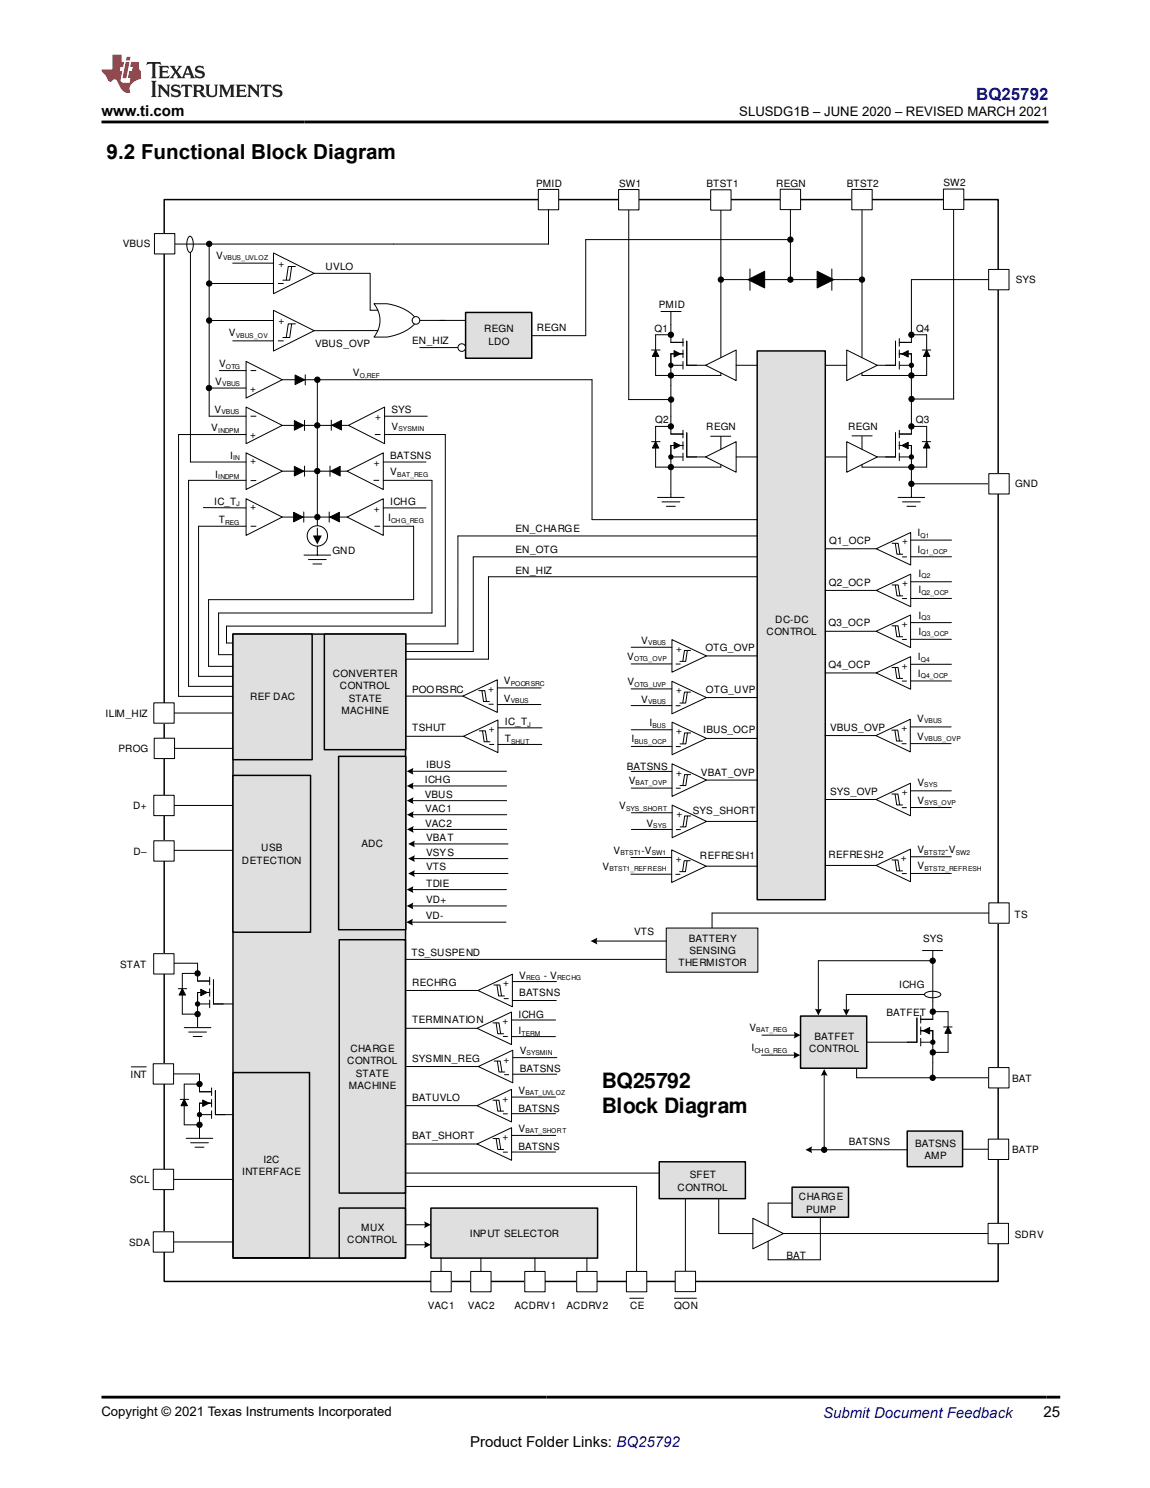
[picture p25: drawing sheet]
<svg xmlns="http://www.w3.org/2000/svg" width="216mm" height="279mm" viewBox="0 0 216 279" stroke-linecap="round" stroke-linejoin="round" font-family="sans-serif">
<defs><g id="words">
<g font-size="4">
<text x="113" y="204.2">BQ25792</text>
<text x="113" y="208.9">Block Diagram</text>
</g>
<text font-size="3.9" x="20" y="29.9">9.2 Functional Block Diagram</text>
<text font-size="3.2" fill="#00f" x="183.3" y="18.7">BQ25792</text>
<g font-size="2.8">
<text x="19" y="21.8">www.ti.com</text>
<text x="195.9" y="266.1">25</text>
<text x="88.3" y="271.7">Product Folder Links: BQ25792</text>
</g>
<text font-size="2.8" fill="#00f" x="154.5" y="266.2">Submit Document Feedback</text>
<g font-size="2.5">
<text x="138.8" y="21.9">SLUSDG1B – JUNE 2020 – REVISED MARCH 2021</text>
<text x="19" y="265.9">Copyright © 2021 Texas Instruments Incorporated</text>
</g>
<g font-size="1.9">
<text x="100.6" y="35.2">PMID</text>
<text x="116.3" y="35.2">SW1</text>
<text x="132.7" y="35.2">BTST1</text>
<text x="145.7" y="35.2">REGN</text>
<text x="159" y="35.1">BTST2</text>
<text x="177.1" y="35">SW2</text>
<text x="23" y="46.4">VBUS</text>
<text x="40.6" y="48.6">V</text>
<text x="52.3" y="50.1">+</text>
<text x="61.1" y="50.7">UVLO</text>
<text x="190.7" y="53.1">SYS</text>
<text x="123.7" y="57.8">PMID</text>
<text x="43" y="63.2">V</text>
<text x="52.3" y="60.8">+</text>
<text x="59.2" y="65.1">VBUS_OVP</text>
<text x="77.4" y="64.5">EN_HIZ</text>
<text x="90.9" y="62.4">REGN</text>
<text x="91.7" y="64.8">LDO</text>
<text x="100.8" y="62.2">REGN</text>
<text x="122.9" y="62.3">Q1</text>
<text x="172" y="62.3">Q4</text>
<text x="41.1" y="69">V</text>
<text x="66.3" y="70.6">V</text>
<text x="40.3" y="77.5">V</text>
<text x="40.4" y="72.3">V</text>
<text x="47" y="73.6">+</text>
<text x="73.5" y="77.5">SYS</text>
<text x="39.7" y="81">V</text>
<text x="47" y="82.2">+</text>
<text x="70.4" y="78.8">+</text>
<text x="73.5" y="80.7">V</text>
<text x="123" y="79.5">Q2</text>
<text x="132.6" y="80.7">REGN</text>
<text x="159.2" y="80.7">REGN</text>
<text x="171.9" y="79.5">Q3</text>
<text x="40.4" y="89.7">I</text>
<text x="43.2" y="86.1">I</text>
<text x="48.1" y="86.3" transform="rotate(-180 48.1 86.3)">+</text>
<text x="70.2" y="87.4">+</text>
<text x="73.3" y="86.1">BATSNS</text>
<text x="73.3" y="89.3">V</text>
<text x="40.2" y="94.7">IC_T</text>
<text x="48.1" y="94.9" transform="rotate(-180 48.1 94.9)">+</text>
<text x="73.3" y="94.7">ICHG</text>
<text x="190.6" y="91.5">GND</text>
<text x="41.1" y="98.3">T</text>
<text x="70.2" y="96.1">+</text>
<text x="72.9" y="97.9">I</text>
<text x="96.8" y="99.9">EN_CHARGE</text>
<text x="172.3" y="100.7">I</text>
<text x="62.4" y="104">GND</text>
<text x="96.8" y="103.8">EN_OTG</text>
<text x="96.8" y="107.7">EN_HIZ</text>
<text x="155.7" y="102.2">Q1_OCP</text>
<text x="169.3" y="102.2">+</text>
<text x="172.3" y="103.8">I</text>
<text x="155.6" y="110">Q2_OCP</text>
<text x="169.4" y="110">+</text>
<text x="172.4" y="111.4">I</text>
<text x="172.4" y="108.4">I</text>
<text x="143.9" y="119.3">CONTROL</text>
<text x="145.6" y="116.9">DC-DC</text>
<text x="155.5" y="117.6">Q3_OCP</text>
<text x="169.3" y="117.7">+</text>
<text x="172.4" y="119.2">I</text>
<text x="172.5" y="116.2">I</text>
<text x="117.7" y="123.9">V</text>
<text x="120.4" y="120.8">V</text>
<text x="126.9" y="122.4">+</text>
<text x="132.4" y="122.2">OTG_OVP</text>
<text x="155.6" y="125.5">Q4_OCP</text>
<text x="169.3" y="125.6">+</text>
<text x="172.3" y="124">I</text>
<text x="46.9" y="131.5">REF DAC</text>
<text x="62.5" y="127.1">CONVERTER</text>
<text x="63.8" y="129.4">CONTROL</text>
<text x="65.5" y="131.8">STATE</text>
<text x="77.4" y="130.1">POORSRC</text>
<text x="91.7" y="129.9">+</text>
<text x="94.6" y="128.5">V</text>
<text x="94.6" y="131.7">V</text>
<text x="117.8" y="128.6">V</text>
<text x="120.4" y="132">V</text>
<text x="126.9" y="130.2">+</text>
<text x="132.5" y="130.1">OTG_UVP</text>
<text x="172.3" y="127.1">I</text>
<text x="19.8" y="134.6">ILIM_HIZ</text>
<text x="64.1" y="134.1">MACHINE</text>
<text x="77.4" y="137.3">TSHUT</text>
<text x="91.8" y="137.5">+</text>
<text x="94.8" y="136.2">IC_T</text>
<text x="122" y="136.3">I</text>
<text x="127" y="137.9">+</text>
<text x="132" y="137.7">IBUS_OCP</text>
<text x="155.8" y="137.2">VBUS_OVP</text>
<text x="169.3" y="137.3">+</text>
<text x="172.2" y="135.5">V</text>
<text x="22.2" y="141.2">PROG</text>
<text x="94.8" y="139.4">T</text>
<text x="118.6" y="139.4">I</text>
<text x="172.2" y="138.9">V</text>
<text x="79.8" y="147">ICHG</text>
<text x="79.8" y="149.8">VBUS</text>
<text x="80" y="144.3">IBUS</text>
<text x="117.7" y="144.6">BATSNS</text>
<text x="118" y="147.2">V</text>
<text x="127" y="145.7">+</text>
<text x="131.6" y="145.7">VBAT_OVP</text>
<text x="155.9" y="149.2">SYS_OVP</text>
<text x="169.3" y="149.3">+</text>
<text x="172.2" y="147.6">V</text>
<text x="25" y="151.9">D+</text>
<text x="79.8" y="152.4">VAC1</text>
<text x="79.8" y="155.2">VAC2</text>
<text x="116.2" y="151.9">V</text>
<text x="121.4" y="155.2">V</text>
<text x="127" y="153.5">+</text>
<text x="130.1" y="152.9">SYS_SHORT</text>
<text x="172.2" y="150.9">V</text>
<text x="25.1" y="160.5">D±</text>
<text x="49.1" y="159.9">USB</text>
<text x="67.9" y="159">ADC</text>
<text x="80" y="157.9">VBAT</text>
<text x="80" y="160.7">VSYS</text>
<text x="115.2" y="160.3">V</text>
<text x="120.4" y="160.3">-V</text>
<text x="126.9" y="161.9">+</text>
<text x="131.4" y="161.3">REFRESH1</text>
<text x="155.5" y="161.1">REFRESH2</text>
<text x="169.2" y="161.7">+</text>
<text x="172.2" y="160.2">V</text>
<text x="177.5" y="160.2">-V</text>
<text x="45.4" y="162.2">DETECTION</text>
<text x="80" y="163.4">VTS</text>
<text x="80" y="166.5">TDIE</text>
<text x="113.1" y="163.4">V</text>
<text x="172.2" y="163.2">V</text>
<text x="79.9" y="172.6">VD-</text>
<text x="80" y="169.6">VD+</text>
<text x="190.5" y="172.3">TS</text>
<text x="77.3" y="179.5">TS_SUSPEND</text>
<text x="119.1" y="175.6">VTS</text>
<text x="129.3" y="176.8">BATTERY</text>
<text x="129.4" y="179.1">SENSING</text>
<text x="173.3" y="176.9">SYS</text>
<text x="22.6" y="181.7">STAT</text>
<text x="77.4" y="185.1">RECHRG</text>
<text x="94.5" y="185.2">+</text>
<text x="97.5" y="183.8">V</text>
<text x="102.1" y="183.8">- V</text>
<text x="127.4" y="181.5">THERMISTOR</text>
<text x="168.8" y="185.5">ICHG</text>
<text x="97.3" y="191.1">ICHG</text>
<text x="97.5" y="187">BATSNS</text>
<text x="166.4" y="190.8">BATFET</text>
<text x="65.8" y="197.5">CHARGE</text>
<text x="77.4" y="192.2">TERMINATION</text>
<text x="94.3" y="192.3">+</text>
<text x="97.3" y="194.2">I</text>
<text x="97.6" y="197.8">V</text>
<text x="140.7" y="193.6">V</text>
<text x="141.1" y="197.4">I</text>
<text x="151.9" y="197.6">CONTROL</text>
<text x="152.9" y="195.3">BATFET</text>
<text x="24.5" y="202.4">INT</text>
<text x="65.2" y="199.8">CONTROL</text>
<text x="66.8" y="202.2">STATE</text>
<text x="77.4" y="199.4">SYSMIN_REG</text>
<text x="94.6" y="199.5">+</text>
<text x="97.6" y="201.3">BATSNS</text>
<text x="190" y="203.1">BAT</text>
<text x="65.5" y="204.5">MACHINE</text>
<text x="77.4" y="206.7">BATUVLO</text>
<text x="94.3" y="206.9">+</text>
<text x="97.3" y="205.3">V</text>
<text x="97.3" y="208.7">BATSNS</text>
<text x="77.4" y="213.9">BAT_SHORT</text>
<text x="94.3" y="214.1">+</text>
<text x="97.4" y="212.6">V</text>
<text x="97.4" y="215.9">BATSNS</text>
<text x="159.4" y="215.1">BATSNS</text>
<text x="171.8" y="215.3">BATSNS</text>
<text x="45.5" y="220.7">INTERFACE</text>
<text x="49.5" y="218.4">I2C</text>
<text x="129.5" y="221.2">SFET</text>
<text x="173.6" y="217.7">AMP</text>
<text x="190.1" y="216.6">BATP</text>
<text x="24.4" y="222.2">SCL</text>
<text x="127.2" y="223.5">CONTROL</text>
<text x="150" y="225.3">CHARGE</text>
<text x="151.3" y="227.7">PUMP</text>
<text x="24.2" y="234">SDA</text>
<text x="65.2" y="233.5">CONTROL</text>
<text x="67.8" y="231.1">MUX</text>
<text x="88.2" y="232.3">INPUT SELECTOR</text>
<text x="190.5" y="232.5">SDRV</text>
<text x="147.6" y="236.5">BAT</text>
<text x="80.3" y="245.8">VAC1</text>
<text x="87.8" y="245.8">VAC2</text>
<text x="96.6" y="245.8">ACDRV1</text>
<text x="106.3" y="245.8">ACDRV2</text>
<text x="118.3" y="245.8">CE</text>
<text x="126.6" y="245.8">QON</text>
</g>
<g font-size="1.3">
<text x="41.9" y="48.9">VBUS_UVLOZ</text>
<text x="44.3" y="63.4">VBUS_OV</text>
<text x="42.4" y="69.2">OTG</text>
<text x="67.6" y="70.9">O,REF</text>
<text x="41.6" y="77.7">VBUS</text>
<text x="41.7" y="72.5">VBUS</text>
<text x="41" y="81.3">INDPM</text>
<text x="74.8" y="80.9">SYSMIN</text>
<text x="41" y="90">INDPM</text>
<text x="43.8" y="86.4">IN</text>
<text x="74.6" y="89.5">BAT_REG</text>
<text x="44.4" y="95">J</text>
<text x="42.3" y="98.5">REG</text>
<text x="73.4" y="98.2">CHG_REG</text>
<text x="172.8" y="101">Q1</text>
<text x="172.8" y="104">Q1_OCP</text>
<text x="173" y="111.7">Q2_OCP</text>
<text x="173" y="108.6">Q2</text>
<text x="173" y="119.5">Q3_OCP</text>
<text x="173" y="116.5">Q3</text>
<text x="119" y="124.2">OTG_OVP</text>
<text x="121.7" y="121.1">VBUS</text>
<text x="172.9" y="124.3">Q4</text>
<text x="95.9" y="128.8">POORSRC</text>
<text x="119.1" y="128.9">OTG_UVP</text>
<text x="172.9" y="127.3">Q4_OCP</text>
<text x="95.9" y="132">VBUS</text>
<text x="99" y="136.4">J</text>
<text x="121.7" y="132.2">VBUS</text>
<text x="122.5" y="136.6">BUS</text>
<text x="173.5" y="135.8">VBUS</text>
<text x="96" y="139.7">SHUT</text>
<text x="119.1" y="139.7">BUS_OCP</text>
<text x="173.5" y="139.1">VBUS_OVP</text>
<text x="119.3" y="147.4">BAT_OVP</text>
<text x="173.5" y="147.8">SYS</text>
<text x="117.5" y="152.2">SYS_SHORT</text>
<text x="122.7" y="155.5">SYS</text>
<text x="173.5" y="151.2">SYS_OVP</text>
<text x="116.5" y="160.6">BTST1</text>
<text x="122.4" y="160.6">SW1</text>
<text x="173.5" y="160.5">BTST2</text>
<text x="179.4" y="160.5">SW2</text>
<text x="114.4" y="163.6">BTST1_REFRESH</text>
<text x="173.5" y="163.5">BTST2_REFRESH</text>
<text x="98.8" y="184">REG</text>
<text x="104.6" y="184">RECHG</text>
<text x="97.9" y="194.5">TERM</text>
<text x="141.6" y="197.7">CHG_REG</text>
<text x="142" y="193.8">BAT_REG</text>
<text x="98.9" y="198.1">SYSMIN</text>
<text x="98.7" y="205.6">BAT_UVLOZ</text>
<text x="98.7" y="212.8">BAT_SHORT</text>
</g>
</g></defs>
<path d="M73.9 45.8h29.1M111.1 71.3v26.3M32.7 133.9h11.2M32.7 151.2h11.3M180.7 215.8h5.7M119.5 222.8v15.9" fill="none" stroke="#000" stroke-width=".19"/>
<path d="M30.8 37.5h156.6v203.1h-156.6z" fill="none" stroke="#000" stroke-width=".28"/>
<path d="M43.7 119.1h32.4v117.1h-32.4z" fill-rule="evenodd" fill="#dfdfdf"/>
<path d="M43.7 119.1h32.4v117.1h-32.4z" fill="none" stroke="#000" stroke-width=".28"/>
<g fill="none" stroke="#000" stroke-width=".19">
<path d="M30.9 45.8h43M51.3 47.5l7.7 3.8-7.7 3.8zM52.2 53.2h1M54.8 50.1l-.4 2.5h-1.3M55.5 50h-1.4l-.4 2.6M46.2 93.6l6.8 3.5-6.8 3.4zM47 98.8h1.1M53 97.1h12.2M76.3 130.7h10.6M76.3 138.3h10.7M76.2 193.1h13.4M76.2 207.6h13.4"/>
<path d="M76.3 200.3h13.5"/>
</g>
<path d="M63.7 176.5h12.4v47.5h-12.4z" fill-rule="evenodd" fill="#dfdfdf"/>
<path d="M63.7 176.5h12.4v47.5h-12.4z" fill="none" stroke="#000" stroke-width=".28"/>
<path d="M60.9 119.1h15.3v21.7h-15.3z" fill-rule="evenodd" fill="#dfdfdf"/>
<path d="M60.9 119.1h15.3v21.7h-15.3z" fill="none" stroke="#000" stroke-width=".28"/>
<path d="M43.7 119.1h14.9v23.5h-14.9z" fill-rule="evenodd" fill="#dfdfdf"/>
<path d="M43.7 119.1h14.9v23.5h-14.9z" fill="none" stroke="#000" stroke-width=".28"/>
<g fill="none" stroke="#000" stroke-width=".19">
<path d="M35.5 44.4h.2a1.84 1.84 0 0 1 .6 2 1.06 1.06 0 0 1-.6 1 1.84 1.84 0 0 1-.6-2zM51.3 58.3l7.7 3.8-7.7 3.8zM52.2 64h1M54.8 60.8l-.4 2.6h-1.3M55.5 60.8h-1.4l-.4 2.5M59.6 71.3v27.4M76.2 120.9h9.8"/>
<circle cx="39.3" cy="45.8" r=".5"/>
<circle cx="59.6" cy="97.1" r=".5"/>
</g>
<g fill="#000">
<circle cx="39.3" cy="45.8" r=".5"/>
<circle cx="59.6" cy="97.1" r=".5"/>
</g>
<path d="M87.4 58.7h12.4v8.6h-12.4z" fill-rule="evenodd" fill="#dfdfdf"/>
<path d="M87.4 58.7h12.4v8.6h-12.4z" fill="none" stroke="#000" stroke-width=".28"/>
<path d="M39.3 53.2h12M43.7 49.4h7.6M39.3 60.2h12M43.7 64h7.6M78.8 65.3h7.2M79.1 60.2h4.4" fill="none" stroke="#000" stroke-width=".19"/>
<circle cx="86.7" cy="65.3" r=".72" fill="#fff"/>
<g fill="none" stroke="#000" stroke-width=".19">
<path d="M59 51.3h10.5v7M46.2 76.4l6.8 3.5-6.8 3.4zM47 78.2h1.1M53 79.9h12.5M55.3 79l1.8 .9-1.8 .9zM57.2 78.9v1.9M82.5 60.2h4.9M100 63h10M33.5 81.6h12.7M37.3 98.8h8.9M46.2 85l6.8 3.5-6.8 3.4zM47 90.2h1.1"/>
<path d="M53 88.5h12.3M55.1 96.2l1.8 .9-1.8 .9zM55.3 87.6l1.8 .9-1.8 .9zM57 96.1v1.9M57.2 87.5v1.9M59.6 99.2v1.6M61.8 96.1v1.9M61.9 97.1l1.8-.9v1.8zM62 87.5v1.9M62.1 88.5l1.8-.9v1.8zM65.2 88.5l6.8-3.5v6.9zM65.2 97.1l6.8-3.5v6.9z"/>
<path d="M70.1 90.2h1.1M70.3 98.8h1.1M72 90.2h9.1M72 95.4h8M72 86.8h8M142.2 100.6h-56.2v20.3M35.4 128.9h8.3M86.9 130.7l6.5-3.1v6.2zM87 138.3l6.5-3.1v6.1zM89.9 129.7h1.1l.3 2M90 137.2h1.1l.3 2M90.5 129.7l.3 2h1.1"/>
<path d="M90.6 137.3l.3 2h1.1M91.7 132.2h1M91.9 139.8h.9M93.4 129.2h8.2M93.5 132.3h8M93.5 139.8h8.2M93.5 136.7h8.3M89.6 193.1l6.4-3.1v6.1zM92.5 192.1h1.2l.3 2M92.8 199.2h1.1l.3 2.1M93.1 192.1l.3 2h1.1M93.4 199.3l.3 2h1.1"/>
<path d="M94.4 194.6h.9M96 194.6h8.3M96.1 191.5h8.2M96.3 198.6h8.2M89.6 207.6l6.4-3v6.1zM89.8 200.3l6.5-3.1v6.1zM92.5 206.6h1.2l.3 2M93.1 206.6l.3 2h1.1M94.4 209.1h.9M94.6 201.8h1M96.1 209.1h8.2M96.1 206h8.2"/>
<path d="M96.3 201.7h8.2"/>
<circle cx="39.3" cy="53.2" r=".5"/>
<circle cx="39.3" cy="60.2" r=".5"/>
<circle cx="59.6" cy="79.9" r=".5"/>
<circle cx="86.7" cy="65.3" r=".72"/>
<circle cx="59.6" cy="88.4" r=".5"/>
<circle cx="59.6" cy="100.6" r="1.91"/>
</g>
<g fill="#000">
<path d="M55.3 79l1.8 .9-1.8 .9zM55.1 96.2l1.8 .9-1.8 .9zM55.3 87.6l1.8 .9-1.8 .9zM61.9 97.1l1.8-.9v1.8zM62.1 88.5l1.8-.9v1.8zM58.7 100.5h1.7l-.8 1.7z"/>
<circle cx="39.3" cy="53.2" r=".5"/>
<circle cx="39.3" cy="60.2" r=".5"/>
<circle cx="59.6" cy="79.9" r=".5"/>
<circle cx="59.6" cy="88.4" r=".5"/>
</g>
<path d="M101.1 35.6h3.8v3.8h-3.8z" fill-rule="evenodd" fill="#fff"/>
<path d="M101.1 35.6h3.8v3.8h-3.8z" fill="none" stroke="#000" stroke-width=".19"/>
<path d="M29 43.9h3.8v3.8h-3.8z" fill-rule="evenodd" fill="#fff"/>
<g fill="none" stroke="#000" stroke-width=".19">
<path d="M29 43.9h3.8v3.8h-3.8zM57.1 104.2h5M57.9 105.1h3.3M58.7 105.9h1.7M59.6 103.6v.6"/>
<circle cx="126" cy="75" r=".5"/>
</g>
<circle cx="126" cy="75" r=".5" fill="#000"/>
<path d="M43.8 201.4h14.3v34.8h-14.3z" fill-rule="evenodd" fill="#dfdfdf"/>
<path d="M43.8 201.4h14.3v34.8h-14.3z" fill="none" stroke="#000" stroke-width=".28"/>
<g fill="none" stroke="#000" stroke-width=".19">
<path d="M32.6 201.6h4.8M33.8 206.4h1.6M34.6 206.4l.6 1.2h-1.2zM37.5 203.6h-2.9v7.6h2.9M37.5 201.6v3.4h2.2M37.5 209.3h2.1M38.1 206.5l1.1 .6-1.1 .6zM39.7 207.1h-2.2v6M39.7 204.3v1.4M39.7 206.4v1.5M39.7 208.6v1.4M40.4 204.8v4.5h1.8"/>
<path d="M32.6 233.2h11.1M32.6 221.5h11.1"/>
<circle cx="37.5" cy="203.6" r=".5"/>
<circle cx="37.5" cy="211.2" r=".5"/>
</g>
<g fill="#000">
<path d="M34.6 206.4l.6 1.2h-1.2zM38.1 206.5l1.1 .6-1.1 .6z"/>
<circle cx="37.5" cy="209.3" r=".5"/>
<circle cx="37.5" cy="203.6" r=".5"/>
<circle cx="37.5" cy="211.2" r=".5"/>
</g>
<path d="M28.8 231.3h3.8v3.8h-3.8z" fill-rule="evenodd" fill="#fff"/>
<path d="M28.8 231.3h3.8v3.8h-3.8z" fill="none" stroke="#000" stroke-width=".19"/>
<path d="M28.8 219.5h3.8v3.9h-3.8z" fill-rule="evenodd" fill="#fff"/>
<path d="M28.8 219.5h3.8v3.9h-3.8z" fill="none" stroke="#000" stroke-width=".19"/>
<path d="M28.8 199.7h3.8v3.9h-3.8z" fill-rule="evenodd" fill="#fff"/>
<g fill="none" stroke="#000" stroke-width=".19">
<path d="M142.2 104.6h-53.4v17.7h-12.6M142.2 108.3h-50.5v15.5h-15.5M28.8 199.7h3.8v3.9h-3.8zM76.3 186h13.4M89.7 186l6.5-3.1v6.1zM92.7 185h1.1l.4 2M93.3 185l.3 2h1.1M94.6 187.5h.9M96.2 187.9h8.2M96.2 184.3h8.3M34.9 213.7h5.1M35.8 214.6h3.3"/>
<path d="M36.6 215.4h1.7M37.5 213.1v.6M42.2 209.3h1.5"/>
</g>
<path d="M117.6 238.7h3.8v3.9h-3.8z" fill-rule="evenodd" fill="#fff"/>
<path d="M32.5 159.7h11.2M117.6 238.7h3.8v3.9h-3.8z" fill="none" stroke="#000" stroke-width=".19"/>
<path d="M28.9 157.9h3.8v3.8h-3.8z" fill-rule="evenodd" fill="#fff"/>
<path d="M137.9 52.5h7.7M140.4 52.5l3.2-1.6v3.2zM140.8 50.5v4M62.2 78.9v1.9M62.3 79.8l1.8-.9v1.8zM65.4 79.9l6.8-3.5v6.9zM72.2 78.2h8M70.4 81.6h1M72.2 81.6h11.4M42.5 117.6h41.1M28.9 157.9h3.8v3.8h-3.8z" fill="none" stroke="#000" stroke-width=".19"/>
<g fill="#000">
<path d="M62.3 79.8l1.8-.9v1.8z"/>
<path d="M140.4 52.5l3.2-1.6v3.2z" fill-rule="evenodd"/>
</g>
<path d="M185.6 50.6h3.8v3.8h-3.8z" fill-rule="evenodd" fill="#fff"/>
<path d="M69.5 58.3h1.4M70.2 57a8.8 8.8 0 0 1 8.2 3.2 8.6 8.6 0 0 1-8.2 3.1 4.9 4.9 0 0 0 0-6.3zM185.6 50.6h3.8v3.8h-3.8zM69.5 62.1h1.4M77.4 60.2h1.7M118.5 121.5h7.6M118.5 124.7h7.6M126.2 120.1l6.4 3.1-6.4 3zM126.9 124.7h.9M129 122.2l-.3 2h-1.1M129.6 122.1h-1.1l-.3 2.1M132.6 123.2h9.6" fill="none" stroke="#000" stroke-width=".19"/>
<circle cx="78.1" cy="60.2" r=".72" fill="#fff"/>
<circle cx="78.1" cy="60.2" r=".72" fill="none" stroke="#000" stroke-width=".19"/>
<path d="M28.9 149.3h3.8v3.8h-3.8z" fill-rule="evenodd" fill="#fff"/>
<path d="M28.9 149.3h3.8v3.8h-3.8z" fill="none" stroke="#000" stroke-width=".19"/>
<path d="M43.7 145.6h14.6v29.4h-14.6z" fill-rule="evenodd" fill="#dfdfdf"/>
<path d="M43.7 145.6h14.6v29.4h-14.6z" fill="none" stroke="#000" stroke-width=".28"/>
<path d="M63.6 142h12.6v32.6h-12.6z" fill-rule="evenodd" fill="#dfdfdf"/>
<path d="M63.6 142h12.6v32.6h-12.6z" fill="none" stroke="#000" stroke-width=".28"/>
<path d="M77.3 144.8h17.8M77.3 147.6h17.8M77.3 150.3h17.8M77.6 158.5h17.8M77.3 167h17.8M77.6 161.2h17.8M77.6 164h17.8" fill="none" stroke="#000" stroke-width=".19"/>
<g fill="#000">
<path d="M76.3 144.8l1.3-.6a1.44 1.44 0 0 0 0 1.3z" fill-rule="evenodd"/>
<path d="M76.4 147.6l1.3-.7a1.44 1.44 0 0 0 0 1.3z" fill-rule="evenodd"/>
<path d="M76.4 150.3l1.3-.6a1.44 1.44 0 0 0 0 1.3z" fill-rule="evenodd"/>
<path d="M76.6 158.5l1.3-.7a1.44 1.44 0 0 0 0 1.3z" fill-rule="evenodd"/>
<path d="M76.3 167l1.3-.6a1.44 1.44 0 0 0 0 1.3z" fill-rule="evenodd"/>
<path d="M76.6 161.2l1.3-.6a1.44 1.44 0 0 0 0 1.3z" fill-rule="evenodd"/>
<path d="M76.6 164l1.3-.6a1.44 1.44 0 0 0 0 1.3z" fill-rule="evenodd"/>
</g>
<path d="M28.9 132h3.8v3.8h-3.8z" fill-rule="evenodd" fill="#fff"/>
<g fill="none" stroke="#000" stroke-width=".19">
<path d="M103 39.4v6.4M39.3 72.9h6.9M41.2 69.6h5M46.2 67.9l6.8 3.4-6.8 3.4zM47 69.6h1.1M53 71.3h58.1M55.4 70.4l1.8 .9-1.8 .9zM57.3 70.4v1.9M28.9 132h3.8v3.8h-3.8z"/>
<circle cx="39.2" cy="72.9" r=".5"/>
</g>
<g fill="#000">
<path d="M55.4 70.4l1.8 .9-1.8 .9z"/>
<circle cx="39.2" cy="72.9" r=".5"/>
<circle cx="59.6" cy="71.3" r=".5"/>
</g>
<circle cx="59.6" cy="71.3" r=".5" fill="none" stroke="#000" stroke-width=".2"/>
<path d="M142.2 65.9h12.7v103h-12.7z" fill-rule="evenodd" fill="#dfdfdf"/>
<path d="M142.2 65.9h12.7v103h-12.7z" fill="none" stroke="#000" stroke-width=".28"/>
<g fill="none" stroke="#000" stroke-width=".19">
<path d="M122.3 65.7h1.6M123.1 65.7l.6 1.2h-1.2zM126 68.6h2.1M126 60.9v3.4h2.2M126 62.9h-2.9v7.6h12.2v-.5M126 78.2v3.3h2.2M126.5 65.8l1.2 .6-1.2 .6zM128.2 66.4h-2.2v6M128.2 63.6v1.4M128.2 65.7v1.5M128.2 67.9v1.4M128.9 64v4.6h3.7"/>
<path d="M132.5 68.6l5.7-2.9v5.8zM138.2 68.6h4M155 68.6h4M159 65.7l5.7 2.9-5.7 2.9zM168.1 64.1v4.5h-3.5M168.8 66.4h2.3v6M168.8 63.6v1.4M168.8 65.7v1.5M168.8 67.9v1.4M169 68.6h2.1M169.3 66.4l1.2-.6v1.2zM171.1 62.9h2.9v7.6h-12.2v-.5"/>
<path d="M171.1 60.9v3.4h-2.3M171.1 78.2v3.3h-2.3M173.1 65.7h1.6M174 65.7l.6 1.2h-1.2zM122.3 82.9h1.6M123.1 82.9l.6 1.2h-1.2zM126 85.8h2.1M126 80.1h-2.9v7.6h12.2v-.5M126.5 83.1l1.2 .5-1.2 .6zM128.2 83.6h-2.2v9.2M128.2 80.8v1.4M128.2 82.9v1.5"/>
<path d="M128.2 85.1v1.4M128.9 81.3v4.5h3.6M132.5 85.8l5.7-2.9v5.8zM133.4 81.9h3.8M135.3 82v2.4M138.2 85.8h4M155 85.8h4M159 82.9l5.7 2.9-5.7 2.9zM160 81.8h3.7M161.8 82v2.4M168.1 81.3v4.5h-3.4M168.8 83.6h2.3v9.2"/>
<path d="M168.8 80.8v1.4M168.8 82.9v1.5M168.8 85.1v1.4M169 85.8h2.1M169.3 83.6l1.2-.5v1.1zM171.1 80.1h2.9v7.6h-12.2v-.5M173.1 82.9h1.6M174 82.9l.6 1.2h-1.2z"/>
<circle cx="126" cy="70.5" r=".5"/>
<circle cx="126" cy="62.9" r=".5"/>
<circle cx="171.1" cy="62.9" r=".5"/>
<circle cx="171.1" cy="70.5" r=".5"/>
<circle cx="126" cy="87.7" r=".5"/>
<circle cx="126" cy="80.1" r=".5"/>
<circle cx="171.1" cy="80.1" r=".5"/>
<circle cx="171.1" cy="87.7" r=".5"/>
</g>
<g fill="#000">
<path d="M123.1 65.7l.6 1.2h-1.2zM126.5 65.8l1.2 .6-1.2 .6zM169.3 66.4l1.2-.6v1.2zM174 65.7l.6 1.2h-1.2zM123.1 82.9l.6 1.2h-1.2zM126.5 83.1l1.2 .5-1.2 .6zM169.3 83.6l1.2-.5v1.1zM174 82.9l.6 1.2h-1.2z"/>
<circle cx="126" cy="70.5" r=".5"/>
<circle cx="126" cy="62.9" r=".5"/>
<circle cx="126" cy="68.6" r=".5"/>
<circle cx="171.1" cy="68.6" r=".5"/>
<circle cx="171.1" cy="62.9" r=".5"/>
<circle cx="171.1" cy="70.5" r=".5"/>
<circle cx="126" cy="87.7" r=".5"/>
<circle cx="126" cy="85.8" r=".5"/>
<circle cx="126" cy="80.1" r=".5"/>
<circle cx="171.1" cy="85.8" r=".5"/>
<circle cx="171.1" cy="80.1" r=".5"/>
<circle cx="171.1" cy="87.7" r=".5"/>
</g>
<path d="M146.5 35.5h3.8v3.9h-3.8z" fill-rule="evenodd" fill="#fff"/>
<g fill="none" stroke="#000" stroke-width=".19">
<path d="M118 39.4v35.6h8M146.5 35.5h3.8v3.9h-3.8zM124.1 58.5h3.8M126 58.5v2.4M148.4 45h-38.4v18M126 72.4v5.8M171.1 72.4v5.8"/>
<circle cx="171.1" cy="74.9" r=".5"/>
</g>
<circle cx="171.1" cy="74.9" r=".5" fill="#000"/>
<path d="M116.1 35.6h3.9v3.8h-3.9z" fill-rule="evenodd" fill="#fff"/>
<path d="M116.1 35.6h3.9v3.8h-3.9zM179 39.3v35.6M171.1 74.9h8" fill="none" stroke="#000" stroke-width=".19"/>
<path d="M177.1 35.5h3.8v3.8h-3.8z" fill-rule="evenodd" fill="#fff"/>
<path d="M135.3 39.5v27.7M148.4 39.4v13.1M161.8 39.4v27.8M177.1 35.5h3.8v3.8h-3.8z" fill="none" stroke="#000" stroke-width=".19"/>
<path d="M133.4 35.6h3.8v3.9h-3.8z" fill-rule="evenodd" fill="#fff"/>
<path d="M133.4 35.6h3.8v3.9h-3.8z" fill="none" stroke="#000" stroke-width=".19"/>
<path d="M159.9 35.6h3.8v3.8h-3.8z" fill-rule="evenodd" fill="#fff"/>
<g fill="none" stroke="#000" stroke-width=".19">
<path d="M159.9 35.6h3.8v3.8h-3.8zM135.3 52.5h2.6M145.6 52.5h16.2M153.4 50.9l3.1 1.6-3.1 1.6zM156.2 50.5v4M185.6 52.5h-14.5v8.4M123.4 93.4h5.1M124.3 94.2h3.3M125.1 95.1h1.7M126 92.8v.6M168.6 93.4h5M169.4 94.2h3.4"/>
<path d="M170.3 95.1h1.6M171.1 92.8v.6M171.1 90.8h14.5"/>
<circle cx="135.3" cy="52.5" r=".5"/>
<circle cx="148.4" cy="52.5" r=".5"/>
<circle cx="148.4" cy="45" r=".5"/>
<circle cx="161.8" cy="52.5" r=".5"/>
<circle cx="171.1" cy="90.8" r=".5"/>
</g>
<g fill="#000">
<path d="M153.4 50.9l3.1 1.6-3.1 1.6z" fill-rule="evenodd"/>
<circle cx="135.3" cy="52.5" r=".5"/>
<circle cx="148.4" cy="52.5" r=".5"/>
<circle cx="148.4" cy="45" r=".5"/>
<circle cx="161.8" cy="52.5" r=".5"/>
<circle cx="171.1" cy="90.8" r=".5"/>
</g>
<path d="M185.6 88.9h3.9v3.9h-3.9z" fill-rule="evenodd" fill="#fff"/>
<g fill="none" stroke="#000" stroke-width=".19">
<path d="M35.8 47.4v39.4h10.4M39.3 45.8v32.4h6.9M69.5 62.1h-10.5M33.5 81.6v49.2h10.2M37.3 98.8v28.2h6.4M38.2 95.3l8 .1M46.2 90.2h-10.8v38.7M72 98.8h5.7v13.8h-38.5v12.5h4.5M81.1 90.2v24.9h-40.1v7.8h2.7M83.6 81.6v36M111.1 97.6h31.1M185.6 88.9h3.9v3.9h-3.9z"/>
<path d="M42.5 117.6v3.1h1.2M59.6 102.5v1.1M133.7 171.4v2.9M32.4 180.9h4.7M33.5 185.6h1.6M34.2 185.6l.6 1.2h-1.2zM34.6 193h5M35.4 193.8h3.4M36.3 194.6h1.6M37.1 188.5h2.1M37.1 182.8h-2.9v7.6h2.9M37.1 180.9v3.3h2.3"/>
<path d="M37.7 185.8l1.2 .6-1.2 .6zM39.4 186.4h-2.3v6.6M39.4 183.5v1.4M39.4 185.6v1.5M39.4 187.8v1.4M40.1 184v4.5h3.6"/>
<circle cx="37.1" cy="182.8" r=".5"/>
<circle cx="37.1" cy="190.4" r=".5"/>
</g>
<g fill="#000">
<path d="M34.2 185.6l.6 1.2h-1.2zM37.7 185.8l1.2 .6-1.2 .6z"/>
<circle cx="37.1" cy="188.5" r=".5"/>
<circle cx="37.1" cy="182.8" r=".5"/>
<circle cx="37.1" cy="190.4" r=".5"/>
</g>
<path d="M28.9 179.1h3.8v3.8h-3.8z" fill-rule="evenodd" fill="#fff"/>
<path d="M77.4 153h17.7M77.4 155.7h17.7M28.9 179.1h3.8v3.8h-3.8zM77.2 173.2h17.8M77.3 170.1h17.8" fill="none" stroke="#000" stroke-width=".19"/>
<g fill="#000">
<path d="M76.4 153l1.3-.7a1.44 1.44 0 0 0 0 1.3z" fill-rule="evenodd"/>
<path d="M76.4 155.7l1.3-.6a1.44 1.44 0 0 0 0 1.3z" fill-rule="evenodd"/>
<path d="M76.3 173.2l1.2-.7a1.44 1.44 0 0 0 0 1.3z" fill-rule="evenodd"/>
<path d="M76.3 170.1l1.3-.6a1.42 1.42 0 0 0 0 1.2z" fill-rule="evenodd"/>
</g>
<path d="M88.4 238.7h3.8v3.9h-3.8z" fill-rule="evenodd" fill="#fff"/>
<path d="M88.4 238.7h3.8v3.9h-3.8z" fill="none" stroke="#000" stroke-width=".19"/>
<path d="M80.9 238.7h3.8v3.9h-3.8z" fill-rule="evenodd" fill="#fff"/>
<path d="M80.9 238.7h3.8v3.9h-3.8z" fill="none" stroke="#000" stroke-width=".19"/>
<path d="M80.9 226.8h31.3v9.4h-31.3z" fill-rule="evenodd" fill="#dfdfdf"/>
<path d="M80.9 226.8h31.3v9.4h-31.3z" fill="none" stroke="#000" stroke-width=".28"/>
<path d="M63.7 226.8h12.4v9.4h-12.4z" fill-rule="evenodd" fill="#dfdfdf"/>
<path d="M63.7 226.8h12.4v9.4h-12.4z" fill="none" stroke="#000" stroke-width=".28"/>
<g fill="none" stroke="#000" stroke-width=".19">
<path d="M154.9 118.5h9.6M155 103h9.5M155 110.9h9.5M164.5 118.5l6.5-3v6.1zM164.5 103l6.5-3v6.1zM164.5 110.9l6.5-3.1v6.1zM167.5 117.5h1.1l.3 2M167.5 102h1.1l.3 2M167.5 109.8h1.1l.3 2.1M168.1 117.5l.3 2.1h1.1M168.1 102l.3 2.1h1.1M168.1 109.9l.3 2h1.1"/>
<path d="M169.4 104.6h.9M169.4 112.4h.9M171 116.9h7.6M171 101.4h7.6M171 104.5h7.6M171 109.2h7.6M171 112.4h7.6M118.5 132.5h7.6M118.5 129.4h7.6M118.5 137h7.7M126.1 127.9l6.5 3.1-6.5 3zM126.2 135.6l6.4 3.1-6.4 3z"/>
<path d="M126.9 132.5h.9M129 130l-.3 2h-1.1M129.1 137.7l-.3 2h-1.1M129.6 130h-1.1l-.3 2M129.7 137.6h-1.2l-.3 2.1M132.6 131h9.6M132.6 138.7h9.6M154.9 138.1h9.5M154.9 126.4h9.6M164.4 138.1l6.5-3v6.1zM164.5 126.4l6.5-3.1v6.1zM167.4 137.1h1.1l.4 2"/>
<path d="M167.5 125.3h1.1l.3 2.1M168 137.1l.3 2h1.1M168.1 125.4l.3 2h1.1M169.3 139.6h.9M169.3 120.1h.9M169.3 127.9h.9M170.9 139.6h7.7M170.9 136.5h7.7M171 120h7.6M171 124.7h7.6M171 127.9h7.6M118.5 148h7.7"/>
<path d="M118.5 144.9h7.7M118.5 140.2h7.7M118.5 152.6h7.7M118.5 155.7h7.7M126.1 159.6l6.5 3-6.5 3.1zM126.2 143.4l6.4 3.1-6.4 3zM126.2 151.2l6.5 3-6.5 3.1zM126.9 148h.9M126.9 140.2h.9M126.9 155.8h.9M129.1 145.5l-.3 2h-1.1M129.1 153.2l-.3 2.1h-1.1"/>
<path d="M129.7 145.4h-1.2l-.3 2.1M129.7 153.2h-1.2l-.3 2M132.6 146.5h9.6M132.7 154.2h9.5M154.9 150.1h9.6M164.5 150.1l6.4-3v6.1zM167.4 149.1h1.2l.3 2M168 149.1l.3 2h1.1M169.3 151.7h.9M171 151.6h7.6M171 148.5h7.6M118.4 161h7.7"/>
<path d="M118.4 164.1h7.7M126.8 164.2h.9M129 161.6l-.3 2.1h-1.1M129.6 161.6h-1.1l-.4 2M132.6 162.6h9.5M154.9 162.5h9.6M164.5 162.5l6.4-3.1v6.2zM167.5 161.5h1.1l.3 2M168 161.5l.4 2h1M169.3 164h.9M171 160.9h7.6M171 164h7.6"/>
<path d="M76.1 180.1h49M76.2 214.8h13.4M89.6 214.8l6.4-3v6.1zM92.6 213.8h1.1l.3 2M93.2 213.8l.3 2h1.1M94.4 216.3h.9M96.1 216.3h8.2M96.1 213.2h8.2M76.2 233.7h3.7M76.2 230h3.7M82.8 236.2v2.5M110.2 236.2v2.5"/>
</g>
<g fill="#000">
<path d="M79.6 233.1l1.3 .6-1.3 .7a1.44 1.44 0 0 0 0-1.3z" fill-rule="evenodd"/>
<path d="M79.6 229.3l1.3 .7-1.3 .6a1.44 1.44 0 0 0 0-1.3z" fill-rule="evenodd"/>
</g>
<path d="M108.3 238.7h3.8v3.9h-3.8z" fill-rule="evenodd" fill="#fff"/>
<path d="M108.3 238.7h3.8v3.9h-3.8z" fill="none" stroke="#000" stroke-width=".19"/>
<path d="M98.5 238.7h3.8v3.9h-3.8z" fill-rule="evenodd" fill="#fff"/>
<path d="M162.7 195.7h7.6M160.8 200.6v1.8M90.3 236.2v2.5M98.5 238.7h3.8v3.9h-3.8zM100.4 236.2v2.5" fill="none" stroke="#000" stroke-width=".19"/>
<path d="M185.5 213.9h3.9v3.8h-3.9z" fill-rule="evenodd" fill="#fff"/>
<path d="M185.5 213.9h3.9v3.8h-3.9z" fill="none" stroke="#000" stroke-width=".19"/>
<path d="M170.3 212.4h10.4v6.7h-10.4z" fill-rule="evenodd" fill="#dfdfdf"/>
<path d="M170.3 212.4h10.4v6.7h-10.4z" fill="none" stroke="#000" stroke-width=".28"/>
<g fill="none" stroke="#000" stroke-width=".19">
<path d="M173.2 178.5h3.8M175.1 178.5v12.9h-2.2M158.9 186.7h14.7M172.1 191.2v4.5h-1.8M172.9 193.5h2.2v6M172.9 190.7v1.4M172.9 192.8v1.5M172.9 195v1.4M173 195.7h2.1M173.3 193.5l1.2-.6v1.2zM173.6 186.5a2.73 2.73 0 0 1 2.9 0l.1 .2a1.84 1.84 0 0 1-2 .6 1.05 1.05 0 0 1-1-.6zM175.1 190h2.9v7.6h-2.9"/>
<path d="M177.2 192.8h1.5M178 192.8l.6 1.2h-1.2zM152.2 215.9h18.1"/>
<circle cx="175.1" cy="197.6" r=".5"/>
<circle cx="175.1" cy="190" r=".5"/>
</g>
<g fill="#000">
<path d="M173.3 193.5l1.2-.6v1.2zM178 192.8l.6 1.2h-1.2z"/>
<path d="M151.2 215.9l1.3-.7a1.42 1.42 0 0 0 0 1.3z" fill-rule="evenodd"/>
<circle cx="175.1" cy="197.6" r=".5"/>
<circle cx="175.1" cy="190" r=".5"/>
<circle cx="175.1" cy="195.7" r=".5"/>
</g>
<path d="M150.3 190.8h12.4v9.8h-12.4z" fill-rule="evenodd" fill="#dfdfdf"/>
<path d="M150.3 190.8h12.4v9.8h-12.4z" fill="none" stroke="#000" stroke-width=".28"/>
<g fill="none" stroke="#000" stroke-width=".19">
<path d="M143 198.1h6.3M143 194.4h6.3M158.9 186.7v3M175.1 180.4h-21.5v9.3M175.1 199.5v2.9M154.7 201.7v14.2M160.8 202.4h26.7"/>
<circle cx="175.1" cy="180.4" r=".5"/>
<circle cx="154.7" cy="215.9" r=".5"/>
</g>
<g fill="#000">
<path d="M148.9 197.5l1.3 .6-1.3 .7a1.44 1.44 0 0 0 0-1.3z" fill-rule="evenodd"/>
<path d="M149 193.7l1.3 .7-1.3 .6a1.44 1.44 0 0 0 0-1.3z" fill-rule="evenodd"/>
<path d="M153 189.4a1.44 1.44 0 0 0 1.3 0l-.7 1.3z" fill-rule="evenodd"/>
<path d="M158.3 189.4a1.42 1.42 0 0 0 1.2 0l-.6 1.3z" fill-rule="evenodd"/>
<path d="M154.7 200.7l.7 1.3a1.42 1.42 0 0 0-1.3 0z" fill-rule="evenodd"/>
<circle cx="175.1" cy="180.4" r=".5"/>
<circle cx="154.7" cy="215.9" r=".5"/>
</g>
<path d="M185.6 200.5h3.8v3.8h-3.8z" fill-rule="evenodd" fill="#fff"/>
<g fill="none" stroke="#000" stroke-width=".19">
<path d="M185.6 200.5h3.8v3.8h-3.8zM76.2 222.8h43.3"/>
<circle cx="175.1" cy="202.4" r=".5"/>
</g>
<circle cx="175.1" cy="202.4" r=".5" fill="#000"/>
<path d="M185.6 169.5h3.9v3.9h-3.9z" fill-rule="evenodd" fill="#fff"/>
<path d="M185.6 169.5h3.9v3.9h-3.9z" fill="none" stroke="#000" stroke-width=".19"/>
<path d="M125.1 174.3h17.2v8.2h-17.2z" fill-rule="evenodd" fill="#dfdfdf"/>
<path d="M111.9 176.7h13.2M125.1 174.3h17.2v8.2h-17.2zM133.7 171.4h51.9M76.1 220.3h47.6" fill="none" stroke="#000" stroke-width=".19"/>
<path d="M110.9 176.7l1.3-.6a1.44 1.44 0 0 0 0 1.2z" fill-rule="evenodd" fill="#000"/>
<path d="M123.8 218.1h16.1v7h-16.1z" fill-rule="evenodd" fill="#dfdfdf"/>
<path d="M123.8 218.1h16.1v7h-16.1z" fill="none" stroke="#000" stroke-width=".28"/>
<path d="M128.7 225.1v13.6" fill="none" stroke="#000" stroke-width=".19"/>
<path d="M126.8 238.7h3.8v3.8h-3.8z" fill-rule="evenodd" fill="#fff"/>
<path d="M126.8 238.7h3.8v3.8h-3.8zM141.3 228.8l5.8 2.8-5.8 2.9zM144.2 225.9v4.3M144.2 233.1v3.4h9.8M147.1 231.6h38.4" fill="none" stroke="#000" stroke-width=".19"/>
<path d="M148.7 222.9h10.6v5.7h-10.6z" fill-rule="evenodd" fill="#dfdfdf"/>
<path d="M148.7 222.9h10.6v5.7h-10.6z" fill="none" stroke="#000" stroke-width=".28"/>
<path d="M134.9 231.6h6.4M144.2 225.9h4.5M154 228.6v7.9" fill="none" stroke="#000" stroke-width=".19"/>
<path d="M185.5 229.7h3.8v3.8h-3.8z" fill-rule="evenodd" fill="#fff"/>
<path d="M32.8 140.5h10.9M134.9 225.1v6.5M185.5 229.7h3.8v3.8h-3.8z" fill="none" stroke="#000" stroke-width=".19"/>
<path d="M28.9 138.6h3.9v3.8h-3.9z" fill-rule="evenodd" fill="#fff"/>
<path d="M28.9 138.6h3.9v3.8h-3.9zM24.6 200.3h2.9M118.2 243.8h2.6M126.6 243.8h4.1" fill="none" stroke="#000" stroke-width=".19"/>
<path d="M27.7 11.6l-.2 .6a.81 .81 0 0 1 1.1-.1v2.2l-.2 .4h1l-.2-.4v-2.2a.95 .95 0 0 1 1.1 .1l-.2-.6zM29.8 12.4l.2 .3v1.6l-.2 .4h1.9l.1-.6a1.17 1.17 0 0 1-1.3 .3v-.8h.6l.4 .2v-.7l-.4 .2h-.6v-.5l.2-.2a1 1 0 0 1 1 .3l-.1-.5zM31.8 12.4l1 1.1-1 1.2h.9l-.2-.2 .4-.8 .5 .8-.2 .2h1.6l-.2-.2 .1-.5h1l.1 .5-.1 .2h.9l-.2-.4-.8-1.9h-.5l-1 2.1-.8-1.1 .9-1h-.8l.2 .2-.5 .6-.3-.6 .1-.2zM35.2 12.8l.4 1h-.8zM36.8 12.5a.65 .65 0 0 0-.2 .7 .65 .65 0 0 0 .6 .5l.7 .1 .1 .3a.79 .79 0 0 1-.7 .4 .79 .79 0 0 1-.7-.5l.1 .7 .2-.1a.93 .93 0 0 0 1.1 0 .93 .93 0 0 0 .4-.9 1.46 1.46 0 0 0-1.2-.6l-.1-.3a1.09 1.09 0 0 1 1.2 .2l-.2-.6-.1 .1-.6-.2zM28.4 15.2l.2 .4v2.2l-.2 .4h1l-.2-.4v-2.2l.2-.4zM29.6 15.9l.2 .4v1.5l-.2 .4h.8l-.3-.4v-1.3l1.7 1.8v-2l.2-.4h-.8l.2 .2 .1 1.1-1.2-1.3zM32.3 16a.65 .65 0 0 0-.2 .8 .65 .65 0 0 0 .7 .4l.6 .2 .1 .2a.79 .79 0 0 1-.7 .4 .79 .79 0 0 1-.7-.5l.1 .7 .2-.1a.93 .93 0 0 0 1.1 .1 .93 .93 0 0 0 .4-1 1.46 1.46 0 0 0-1.2-.5l-.1-.4a1.09 1.09 0 0 1 1.2 .2l-.2-.6-.1 .1-.6-.1zM34.1 15.9l-.1 .6a.63 .63 0 0 1 .7-.3l.1 1.6-.3 .4h1l-.2-.4v-1.6a.66 .66 0 0 1 .8 .3l-.1-.6zM36.2 15.9l.2 .4v1.5l-.2 .4h.9l-.2-.2v-.7h.5l.1 .2a.79 .79 0 0 0 1.2 .6l-1-.9a.61 .61 0 0 0 .6-.6 .61 .61 0 0 0-.5-.7zM36.9 16.2h.2a.47 .47 0 0 1 .5 .1 .47 .47 0 0 1 .1 .5l-.2 .1-.6 .1zM38.5 15.9l.2 .2a2.27 2.27 0 0 0 .4 2 1.04 1.04 0 0 0 1.7-.7v-1.3l.2-.2h-.8l.2 .4v1.1a.6 .6 0 0 1-.6 .6 .6 .6 0 0 1-.6-.6v-1.1l.3-.4zM41.1 15.9l.2 .4v1.5l-.2 .4h.7l-.2-.4v-1.4l.9 1.9 .8-1.9v1.4l-.2 .4h1l-.3-.4v-1.5l.3-.4h-.8l-.7 1.5-.7-1.5zM44.3 15.9l.2 .4v1.5l-.2 .4h1.9l.1-.6a1.17 1.17 0 0 1-1.3 .3v-.8h.6l.4 .2v-.6l-.4 .2h-.6v-.6l.2-.1a1.01 1.01 0 0 1 1 .3l-.1-.6zM46.4 15.9l.3 .4v1.5l-.3 .4h.8l-.2-.4v-1.3l1.6 1.8v-2l.2-.4h-.7l.2 .2v1.1l-1.2-1.3zM49 15.9l-.1 .6a.63 .63 0 0 1 .8-.3v1.6l-.3 .4h1l-.2-.4v-1.6a.66 .66 0 0 1 .8 .3l-.1-.6zM51.4 16a.65 .65 0 0 0-.2 .8 .65 .65 0 0 0 .6 .4l.6 .2 .2 .2a.79 .79 0 0 1-.8 .4 .79 .79 0 0 1-.6-.5l.1 .7 .2-.1a.93 .93 0 0 0 1 .1 .93 .93 0 0 0 .5-1 1.46 1.46 0 0 0-1.3-.5l-.1-.4a1.09 1.09 0 0 1 1.3 .2l-.2-.6-.2 .1-.5-.1z" fill="#231f20"/>
<path d="M21.1 10.3v2.7h-2v.4l.9 1a.95 .95 0 0 0 .9 .9 .59 .59 0 0 1 .6-.4 .59 .59 0 0 1 .5 .3l.4 .8a1.59 1.59 0 0 0 2.1 1.4 1.61 1.61 0 0 1 1-2.3l1-.3-.1-1.5a1.59 1.59 0 0 1-.4-1.7h-1.4l-.2 .9h.5l-.1 .9h-.5l-.2 .9v.3l.4 .1-.2 .9h-.6a.73 .73 0 0 1-1.1-.7l.3-1.5h-.5l.2-.9h.5l.2-.9h-.5v-1.3zM23.6 11.6l-.6 3.1h.7l.6-3.1zM23.8 10.7l-.1 .6h.7l.1-.6z" fill="#ed1c24"/>
<path d="M19 22.9h177.8M19 262.3h180" fill="none" stroke="#000" stroke-width=".53"/>
<use href="#words"/>
</svg>
